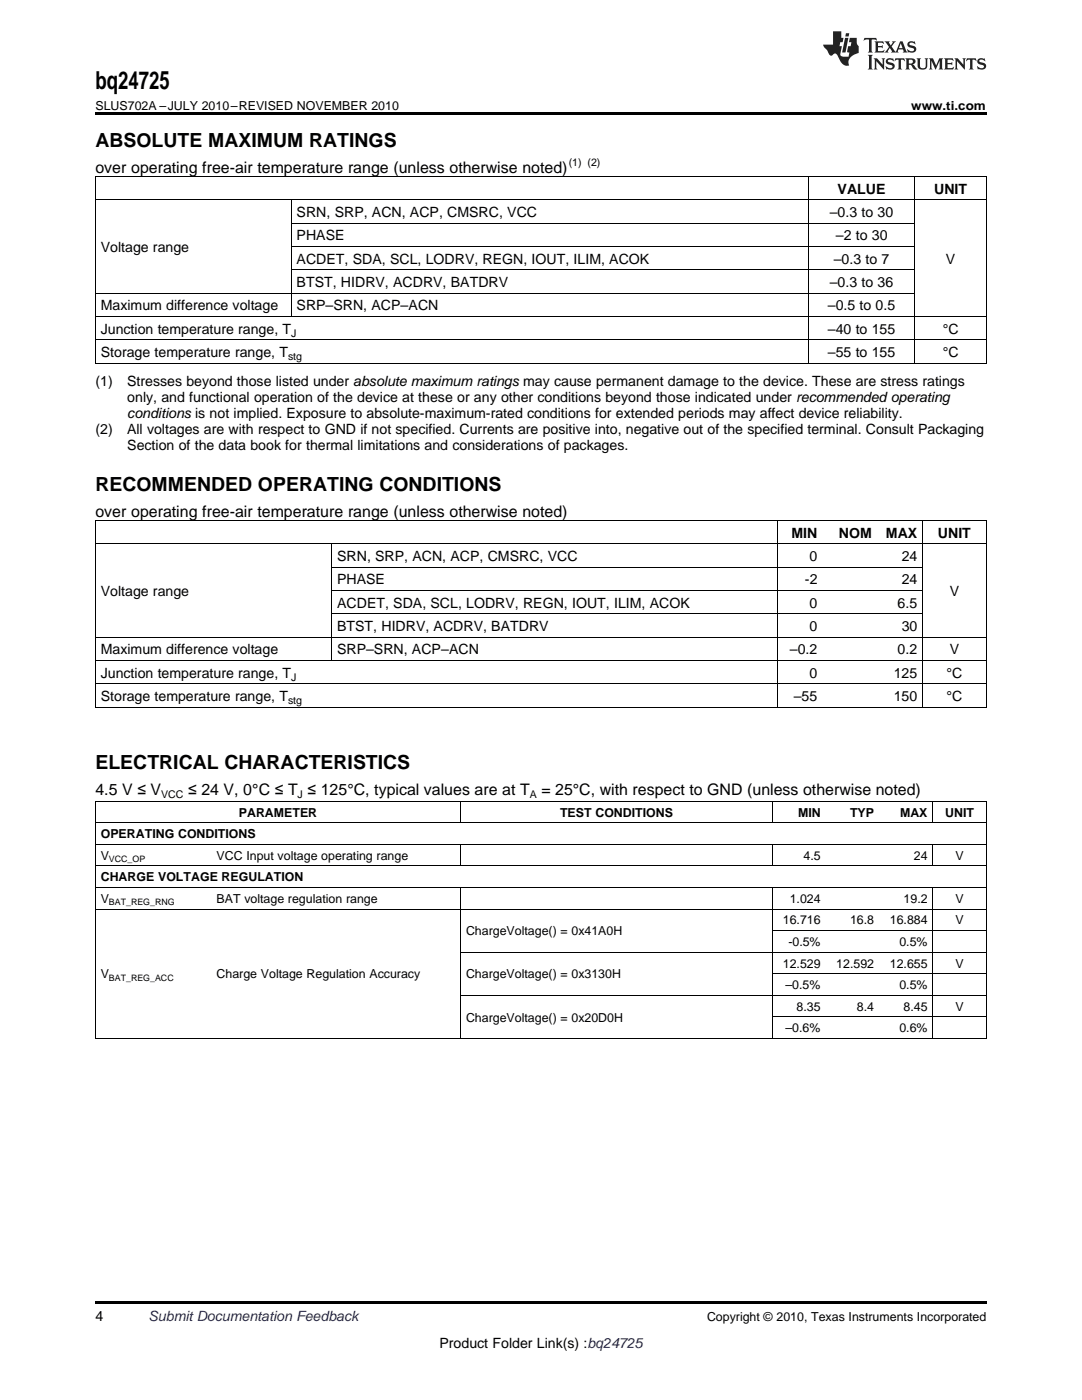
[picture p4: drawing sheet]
<svg xmlns="http://www.w3.org/2000/svg" width="216mm" height="279mm" viewBox="0 0 216 279" stroke-linecap="round" stroke-linejoin="round" font-family="sans-serif">
<defs><g id="words">
<text font-size="4.9" x="19" y="17.8">bq24725</text>
<g font-size="3.9">
<text x="19" y="29.3">ABSOLUTE MAXIMUM RATINGS</text>
<text x="19" y="97.9">RECOMMENDED OPERATING CONDITIONS</text>
<text x="19" y="153.5">ELECTRICAL CHARACTERISTICS</text>
</g>
<g font-size="3.2">
<text x="19" y="34.4">over operating free-air temperature range (unless otherwise noted)</text>
<text x="19" y="103.1">over operating free-air temperature range (unless otherwise noted)</text>
<text x="19" y="158.7">4.5 V ≤ V</text>
<text x="37.5" y="158.7">≤ 24 V, 0°C ≤ T ≤ 125°C, typical values are at T</text>
<text x="108" y="158.7">= 25°C, with respect to GND (unless otherwise noted)</text>
</g>
<g font-size="2.8">
<text x="167.1" y="38.7">VALUE</text>
<text x="186.4" y="38.7">UNIT</text>
<text x="59.2" y="43.3">SRN, SRP, ACN, ACP, CMSRC, VCC</text>
<text x="59.2" y="48">PHASE</text>
<text x="165.6" y="43.3">–0.3 to 30</text>
<text x="166.8" y="48">–2 to 30</text>
<text x="20.1" y="50.3">Voltage range</text>
<text x="59.2" y="52.6">ACDET, SDA, SCL, LODRV, REGN, IOUT, ILIM, ACOK</text>
<text x="166.4" y="52.6">–0.3 to 7</text>
<text x="188.7" y="52.6">V</text>
<text x="59.2" y="57.3">BTST, HIDRV, ACDRV, BATDRV</text>
<text x="165.6" y="57.3">–0.3 to 36</text>
<text x="20.1" y="61.9">Maximum difference voltage</text>
<text x="59.2" y="61.9">SRP–SRN, ACP–ACN</text>
<text x="165.2" y="61.9">–0.5 to 0.5</text>
<text x="20.1" y="66.6">Junction temperature range, T</text>
<text x="20.1" y="71.3">Storage temperature range, T</text>
<text x="165.2" y="66.6">–40 to 155</text>
<text x="165.2" y="71.3">–55 to 155</text>
<text x="188.1" y="66.6">°C</text>
<text x="188.1" y="71.3">°C</text>
<text x="19" y="77.1">(1)</text>
<text x="25.4" y="77.1">Stresses beyond those listed under absolute maximum ratings may cause permanent damage to the device. These are stress ratings</text>
<text x="25.4" y="80.3">only, and functional operation of the device at these or any other conditions beyond those indicated under recommended operating</text>
<text x="25.4" y="83.5">conditions is not implied. Exposure to absolute-maximum-rated conditions for extended periods may affect device reliability.</text>
<text x="19" y="86.6">(2)</text>
<text x="25.4" y="86.6">All voltages are with respect to GND if not specified. Currents are positive into, negative out of the specified terminal. Consult Packaging</text>
<text x="25.4" y="89.8">Section of the data book for thermal limitations and considerations of packages.</text>
<text x="157.9" y="107.3">MIN</text>
<text x="167.4" y="107.3">NOM</text>
<text x="176.8" y="107.3">MAX</text>
<text x="187.1" y="107.3">UNIT</text>
<text x="67.3" y="112">SRN, SRP, ACN, ACP, CMSRC, VCC</text>
<text x="161.5" y="112">0</text>
<text x="179.9" y="112">24</text>
<text x="20.1" y="119">Voltage range</text>
<text x="67.3" y="116.6">PHASE</text>
<text x="160.6" y="116.6">-2</text>
<text x="179.9" y="116.6">24</text>
<text x="189.5" y="119">V</text>
<text x="67.3" y="121.3">ACDET, SDA, SCL, LODRV, REGN, IOUT, ILIM, ACOK</text>
<text x="67.3" y="125.9">BTST, HIDRV, ACDRV, BATDRV</text>
<text x="161.5" y="121.3">0</text>
<text x="161.5" y="125.9">0</text>
<text x="179.1" y="121.3">6.5</text>
<text x="179.9" y="125.9">30</text>
<text x="20.1" y="130.6">Maximum difference voltage</text>
<text x="67.3" y="130.6">SRP–SRN, ACP–ACN</text>
<text x="157.6" y="130.6">–0.2</text>
<text x="179.1" y="130.6">0.2</text>
<text x="189.5" y="130.6">V</text>
<text x="20.1" y="135.3">Junction temperature range, T</text>
<text x="161.5" y="135.3">0</text>
<text x="178.3" y="135.3">125</text>
<text x="188.9" y="135.3">°C</text>
<text x="20.1" y="139.9">Storage temperature range, T</text>
<text x="158.4" y="139.9">–55</text>
<text x="178.3" y="139.9">150</text>
<text x="188.9" y="139.9">°C</text>
<text x="19" y="263.6">4</text>
<text x="87.7" y="269">Product Folder Link(s) :bq24725</text>
</g>
<text font-size="2.8" fill="#0000c8" x="29.6" y="263.6">Submit Documentation Feedback</text>
<g font-size="2.5">
<text x="19" y="21.9">SLUS702A –JULY 2010–REVISED NOVEMBER 2010</text>
<text x="181.8" y="21.9">www.ti.com</text>
<text x="20.1" y="167.3">OPERATING CONDITIONS</text>
<text x="47.7" y="163">PARAMETER</text>
<text x="111.8" y="163">TEST CONDITIONS</text>
<text x="159.2" y="163">MIN</text>
<text x="169.6" y="163">TYP</text>
<text x="179.6" y="163">MAX</text>
<text x="188.6" y="163">UNIT</text>
<text x="20.1" y="171.6">V</text>
<text x="43.2" y="171.6">VCC Input voltage operating range</text>
<text x="160.3" y="171.6">4.5</text>
<text x="182.4" y="171.6">24</text>
<text x="190.6" y="171.6">V</text>
<text x="20.1" y="175.9">CHARGE VOLTAGE REGULATION</text>
<text x="20.1" y="180.2">V</text>
<text x="43.2" y="180.2">BAT voltage regulation range</text>
<text x="156.2" y="184.5">16.716</text>
<text x="157.6" y="180.2">1.024</text>
<text x="169.6" y="184.5">16.8</text>
<text x="177.6" y="184.5">16.884</text>
<text x="180.3" y="180.2">19.2</text>
<text x="190.6" y="180.2">V</text>
<text x="190.6" y="184.5">V</text>
<text x="93" y="186.7">ChargeVoltage() = 0x41A0H</text>
<text x="157.3" y="188.8">-0.5%</text>
<text x="179.5" y="188.8">0.5%</text>
<text x="20.1" y="195.3">V</text>
<text x="43.2" y="195.3">Charge Voltage Regulation Accuracy</text>
<text x="93" y="195.3">ChargeVoltage() = 0x3130H</text>
<text x="156.2" y="193.1">12.529</text>
<text x="156.7" y="197.4">–0.5%</text>
<text x="166.9" y="193.1">12.592</text>
<text x="177.6" y="193.1">12.655</text>
<text x="179.5" y="197.4">0.5%</text>
<text x="190.6" y="193.1">V</text>
<text x="93" y="203.9">ChargeVoltage() = 0x20D0H</text>
<text x="159" y="201.7">8.35</text>
<text x="171" y="201.7">8.4</text>
<text x="180.3" y="201.7">8.45</text>
<text x="190.6" y="201.7">V</text>
<text x="156.7" y="206">–0.6%</text>
<text x="179.5" y="206">0.6%</text>
<text x="141.1" y="263.6">Copyright © 2010, Texas Instruments Incorporated</text>
</g>
<g font-size="2.1">
<text x="113.5" y="33.2">(1) (2)</text>
<text x="57.5" y="71.8">stg</text>
<text x="58.1" y="67.2">J</text>
<text x="58.1" y="135.8">J</text>
<text x="57.5" y="140.5">stg</text>
<text x="32.2" y="159.3">VCC</text>
<text x="59.4" y="159.3">J</text>
<text x="105.7" y="159.3">A</text>
</g>
<g font-size="1.8">
<text x="21.7" y="172.1">VCC_OP</text>
<text x="21.7" y="180.7">BAT_REG_RNG</text>
<text x="21.7" y="195.8">BAT_REG_ACC</text>
</g>
</g></defs>
<g fill="#231f20">
<path d="M172.5 7.6l-.1 .5 .4-.2h.6v.1v2.1l-.2 .4h.9l-.2-.4v-2.1l.1-.1h.5l.5 .2-.2-.5zM174.5 8.3l.2 .3v1.5l-.2 .4h1.8l.2-.6a1.04 1.04 0 0 1-1.3 .2v-.7h.6l.3 .2v-.6l-.3 .2h-.6v-.6l.8-.1 .4 .3-.2-.5zM176.5 8.3l.9 1.1-.9 1.1h.8l-.2-.2 .4-.7 .5 .7-.2 .2h1.5l-.2-.2 .2-.4h.9l.1 .4-.2 .2h1l-.3-.3-.7-1.9h-.5l-.9 2-.8-1 .9-1h-.8l.1 .3-.4 .5-.3-.6 .1-.2zM179.7 8.6l.4 1h-.7zM181.3 8.4a.63 .63 0 0 0-.2 .7 .63 .63 0 0 0 .6 .4l.6 .2 .1 .2a.75 .75 0 0 1-.7 .4 .75 .75 0 0 1-.6-.5l.1 .7 .1-.1a1.11 1.11 0 0 0 1.5-.6 1.13 1.13 0 0 0-1.2-.8l-.1-.4a1.04 1.04 0 0 1 1.2 .2l-.2-.5-.2 .1-.4-.2zM173.2 10.9l.2 .4v2.2l-.2 .4h1l-.3-.4v-2.2l.3-.4zM174.3 11.6l.3 .4v1.5l-.3 .4h.8l-.2-.4v-1.3l1.5 1.7v-1.9l.2-.4h-.7l.2 .4v.9l-1.1-1.3zM177 11.8a.62 .62 0 0 0-.2 .7 .62 .62 0 0 0 .6 .4l.6 .1 .1 .3a.76 .76 0 0 1-.7 .3 .76 .76 0 0 1-.7-.4l.2 .7 .1-.1a1.11 1.11 0 0 0 1.5-.6 1.13 1.13 0 0 0-1.2-.8l-.1-.4a1.04 1.04 0 0 1 1.2 .2l-.2-.6-.2 .1-.5-.1zM178.7 11.6l-.2 .6a.61 .61 0 0 1 .8-.3v1.6l-.2 .4h.9l-.2-.4v-1.6a.63 .63 0 0 1 .7 .3l-.1-.6zM180.6 11.6l.3 .4v1.5l-.3 .4h1l-.2-.2-.1-.8 .6 .2a.76 .76 0 0 0 1.2 .7l-1-1a.58 .58 0 0 0 .6-.5 .58 .58 0 0 0-.5-.6zM181.4 11.9h.1a.45 .45 0 0 1 .5 .1 .45 .45 0 0 1 .1 .5l-.8 .2zM182.9 11.6l.2 .2a2.17 2.17 0 0 0 .3 1.9 .99 .99 0 0 0 1.6-.6v-1.1l.2-.4h-.7l.2 .2a1.92 1.92 0 0 1-.2 1.8 .6 .6 0 0 1-.9-.5v-1.1l.2-.4zM185.4 11.6l.2 .4v1.5l-.2 .4h.7l-.2-.4v-1.4l.8 1.8 .8-1.8v1.4l-.2 .4h.9l-.2-.4v-1.5l.2-.4h-.8l-.6 1.5-.6-1.5zM188.4 11.6l.2 .4v1.5l-.2 .4h1.8l.1-.6a1.04 1.04 0 0 1-1.2 .1v-.6h.5l.4 .2v-.6l-.4 .2h-.5v-.7h.8l.3 .3-.1-.6zM190.5 11.6l.2 .4v1.5l-.2 .4h.7l-.2-.4v-1.3l1.5 1.7v-1.9l.2-.4h-.7l.2 .4v.9l-1.1-1.3zM192.9 11.6l-.1 .6a.61 .61 0 0 1 .7-.3l.1 1.6-.3 .4h1l-.3-.4 .1-1.6a.63 .63 0 0 1 .7 .3l-.1-.6zM195.2 11.8a.62 .62 0 0 0-.2 .7 .62 .62 0 0 0 .6 .4l.6 .1 .1 .3a.76 .76 0 0 1-.7 .3 .76 .76 0 0 1-.6-.4l.1 .7 .1-.1a1.11 1.11 0 0 0 1.6-.6 1.13 1.13 0 0 0-1.3-.8l-.1-.4a1.04 1.04 0 0 1 1.2 .2l-.1-.6-.2 .1-.5-.1z"/>
<path d="M166.2 6.3v2.6h-1.9v.4l.8 .9a.91 .91 0 0 0 1 .8 .56 .56 0 0 1 .5-.3 .56 .56 0 0 1 .5 .3l.4 .8a1.53 1.53 0 0 0 1.9 1.2 1.54 1.54 0 0 1 1-2.1l.9-.3v-1.4a1.52 1.52 0 0 1-.4-1.6h-1.3l-.2 .8h.5l-.2 .8h-.5l-.1 1v.2l.4 .1-.2 .8a1.93 1.93 0 0 1-1.6-.3l.3-1.8h-.5l.2-.8h.4l.2-.8h-.4v-1.3zM168.6 7.6l-.6 2.9h.7l.6-2.9zM168.8 6.6l-.1 .7h.6l.2-.7z"/>
</g>
<path d="M19 22.5h177.8v.5h-177.8zM19 259.7h177.8v.5h-177.8z" fill="#000"/>
<g fill="none" stroke="#000" stroke-width=".2">
<path d="M19 39.9h177.8M19 35.2h177.8M19.1 35.3v37.2M58.1 39.9v23.3M161.2 35.3v37.2M182.5 35.3v37.2M196.8 35.3v37.2M19 58.5h163.6M58.1 53.9h124.5M58.1 49.2h124.5M58.1 44.5h124.5M19 72.5h177.8"/>
<path d="M19 67.8h177.8M19 63.2h177.8M19 108.5h177.8M19 103.9h177.8M19.1 103.9v37.3M66.2 108.6v23.3M66.2 117.8h117.9M66.2 113.2h117.9M155.1 103.9v37.3M184.1 103.9v37.3M196.8 103.9v37.3M19 136.5h177.8"/>
<path d="M19 131.8h177.8M19 127.2h177.8M66.2 122.5h117.9M19 159.9h177.8M19 141.1h177.8M19.1 159.9v47.4M91.9 159.9v4.4M154.1 159.9v4.4M186.1 159.9v4.4M196.8 159.9v47.4M19 177.1h177.8M19 172.8h177.8"/>
<path d="M19 168.5h177.8M19 164.2h177.8M91.9 168.6v4.3M91.9 177.2v30.1M154.1 168.6v4.3M154.1 177.2v30.1M186.1 168.6v4.3M186.1 177.2v30.1M19 181.4h177.8M91.9 198.6h104.9M91.9 190h104.9M154.2 194.3h42.6"/>
<path d="M154.2 185.7h42.6M19 207.2h177.8M154.2 202.9h42.6"/>
</g>
<use href="#words"/>
</svg>
